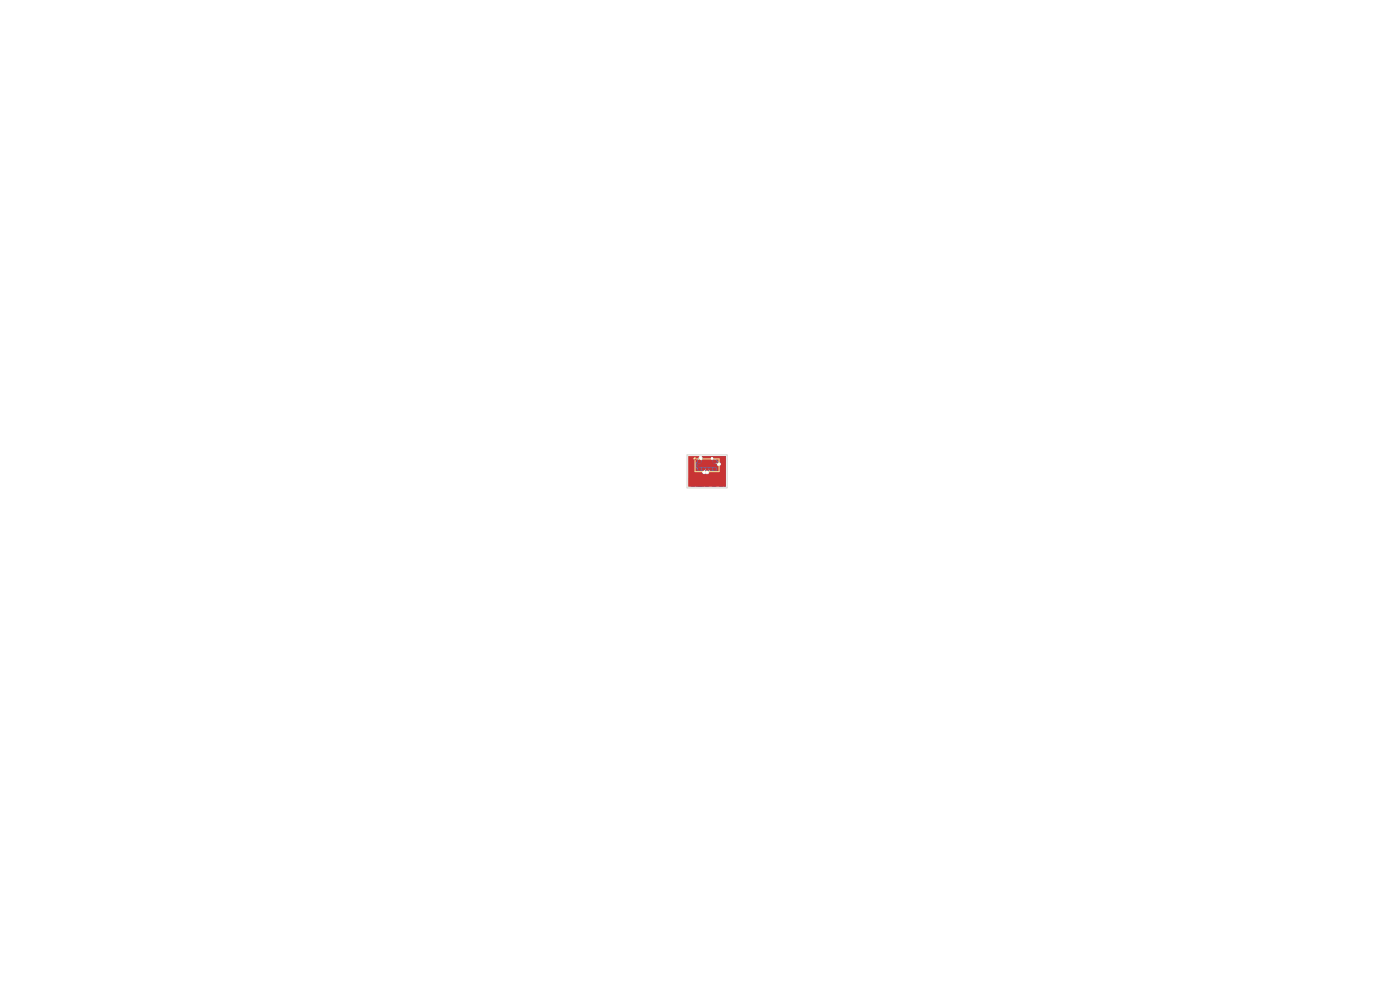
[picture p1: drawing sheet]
<svg xmlns="http://www.w3.org/2000/svg" width="297mm" height="210mm" viewBox="0 0 297 210" stroke-linecap="round" stroke-linejoin="round" font-family="sans-serif">
<path d="M147.3 97.4h.2M147.3 98.2h.2M149.9 97.4h.2M149.9 98.2h.2M152.4 97.4h.4M152.4 98.2h.4M146.2 101.4v1.7" fill="none" stroke="#e8b2a7" stroke-width=".21"/>
<g fill="#fff" stroke="#fff" stroke-width=".21">
<circle cx="148.6" cy="97.2" r=".15"/>
<circle cx="149.4" cy="100.1" r=".15"/>
<circle cx="150" cy="100.1" r=".15"/>
<circle cx="152.5" cy="98.5" r=".15"/>
<circle cx="151.1" cy="97.2" r=".15"/>
</g>
<g fill="#4d7fc4" stroke="#4d7fc4" stroke-width=".21">
<path d="M149.3 97.5h.5v.6h-.5z"/>
<path d="M150.2 97.5h.5v.6h-.5z"/>
<path d="M151.9 97.5h.4v.6h-.4z"/>
<path d="M152.9 97.5h.4v.6h-.4z"/>
<path d="M146.6 101.4h.6l.3 .1v1.4l-.2 .2h-.5l-.3-.1z"/>
<path d="M148.1 101.4h.7l.2 .1v1.4l-.2 .2h-.6l-.2-.1z"/>
<path d="M149.6 101.4h.6l.3 .1v1.4l-.2 .2h-.5l-.3-.1z"/>
<path d="M151.1 101.4h.7l.2 .1v1.4l-.2 .2h-.6l-.2-.1z"/>
<path d="M152.6 101.4h.6l.3 .1v1.4l-.2 .2h-.5l-.3-.1z"/>
<path d="M146.7 97.5h.5v.6h-.5z"/>
<path d="M147.6 97.5h.5v.6h-.5z"/>
</g>
<g fill="#ececec" stroke="#ececec" stroke-width=".21">
<circle cx="148.6" cy="97.2" r=".25"/>
<circle cx="149.4" cy="100.1" r=".25"/>
<circle cx="150" cy="100.1" r=".25"/>
<circle cx="152.5" cy="98.5" r=".25"/>
<circle cx="151.1" cy="97.2" r=".25"/>
</g>
<path d="M146.9 97.8h.1M147 97.8v4.4M147 97.8l.5-.6h1.5l.5 .6M147.9 97.8l.6 .6M148.5 98.4v3.8M151 97.2l-1.1 1.2h-1.4M151 97.2h.1M151.1 97.2h1.4l.6 .6" fill="none" stroke="#4d7fc4" stroke-width=".25"/>
<path d="M152.1 97.8l.9 1.2v3.2M149.4 100.1l.4-.4h.4l1.3 1.3v1.2M150 100.1v2.1" fill="none" stroke="#4d7fc4" stroke-width=".21"/>
<path d="M147.4 97.8l.3-.2h1.2l.3 .7h.5l.3-.2-.1-.7-.4-.1-.6-.5h5.1l-.1 6.4h-.3l.1-1.7-.4-.4-.1-2.3-.9-1.5h-.4l-.3 .2 .1 .7 .4 .2a.73 .73 0 0 0 .6 .6v2.1l-.4 .4-2-2h-.6l-.2 .2a.49 .49 0 0 0-.6 .6 .49 .49 0 0 0 .8 .2v.6l-.4 .4 .1 1.7h-1.7v-1.7l-.4-.4v-2.9z" fill="#4d7fc4"/>
<g fill="#fff" stroke="#fff" stroke-width=".21">
<circle cx="148.6" cy="97.2" r=".15"/>
<circle cx="149.4" cy="100.1" r=".15"/>
<circle cx="150" cy="100.1" r=".15"/>
<circle cx="152.5" cy="98.5" r=".15"/>
<circle cx="151.1" cy="97.2" r=".15"/>
</g>
<g fill="#c83434" stroke="#c83434" stroke-width=".21">
<path d="M148.1 97.9h.3v.2h-.3z"/>
<path d="M148.2 97.7h.4v.4h-.4z"/>
<path d="M149 97.7h.4v.4h-.4z"/>
<path d="M149.8 97.7h.4v.4h-.4z"/>
<path d="M150.6 97.7h.4v.4h-.4z"/>
<path d="M151.4 97.7h.4v.4h-.4z"/>
<path d="M151.4 98.5h.4v.4h-.4z"/>
<path d="M151.4 99.3h.4v.4h-.4z"/>
<path d="M150.6 99.3h.4v.4h-.4z"/>
<path d="M149.8 99.3h.4v.4h-.4z"/>
<path d="M149 99.3h.4v.4h-.4z"/>
<path d="M148.2 99.3h.4v.4h-.4z"/>
<path d="M148.2 98.5h.4v.4h-.4z"/>
</g>
<g fill="#ececec" stroke="#ececec" stroke-width=".21">
<circle cx="148.6" cy="97.2" r=".25"/>
<circle cx="149.4" cy="100.1" r=".25"/>
<circle cx="150" cy="100.1" r=".25"/>
<circle cx="152.5" cy="98.5" r=".25"/>
<circle cx="151.1" cy="97.2" r=".25"/>
</g>
<path d="M148.4 97.9h.1M148.4 97.9l-.5 .5v.6l.5 .5M148.6 97.2l-.2 .3v.4M150.8 97.9h-1.6l-.8 .8M150.8 97.9l.8 .8M151.1 97.2l-.3 .3v.4" fill="none" stroke="#c83434" stroke-width=".25"/>
<path d="M149.2 99.5v.5l.2 .1M150 99.5v.6M151.6 97.9h.3l.6 .6" fill="none" stroke="#c83434" stroke-width=".21"/>
<path d="M146 96.8h2.3l-.4 1.1-.4 .4v.7l.6 .9h.8a.56 .56 0 0 0 .2 .6 .56 .56 0 0 0 .6 0 .45 .45 0 0 0 .6 0 .45 .45 0 0 0 .1-.5l.8-.2 .7 .1 .2-.2-.1-.5-.2-.2-3 .2-.4-.2-.2-.2v-.2l.7-.5h2.2l.3 .2h.6a.49 .49 0 0 0 .4 .6 .49 .49 0 0 0 .5-.6l-1.1-.8h-.5l-.2 .6h-2.2v-.4a.79 .79 0 0 0 0-.9h5.1v6.4h-8z" fill="#c83434"/>
<g fill="#fff" stroke="#fff" stroke-width=".21">
<circle cx="148.6" cy="97.2" r=".15"/>
<circle cx="149.4" cy="100.1" r=".15"/>
<circle cx="150" cy="100.1" r=".15"/>
<circle cx="152.5" cy="98.5" r=".15"/>
<circle cx="151.1" cy="97.2" r=".15"/>
</g>
<path d="M147.8 97.4h4.8v2.7h-5.1v-2.4" fill="none" stroke="#f2eda1" stroke-width=".21"/>
<path d="M147.2 97.4l.3-.3v.3z" fill="#f2eda1" stroke="#f2eda1" stroke-width=".21"/>
<path d="M145.8 96.5h8.4v7h-8.4z" fill="none" stroke="#d0d2cd" stroke-width=".21"/>
</svg>
